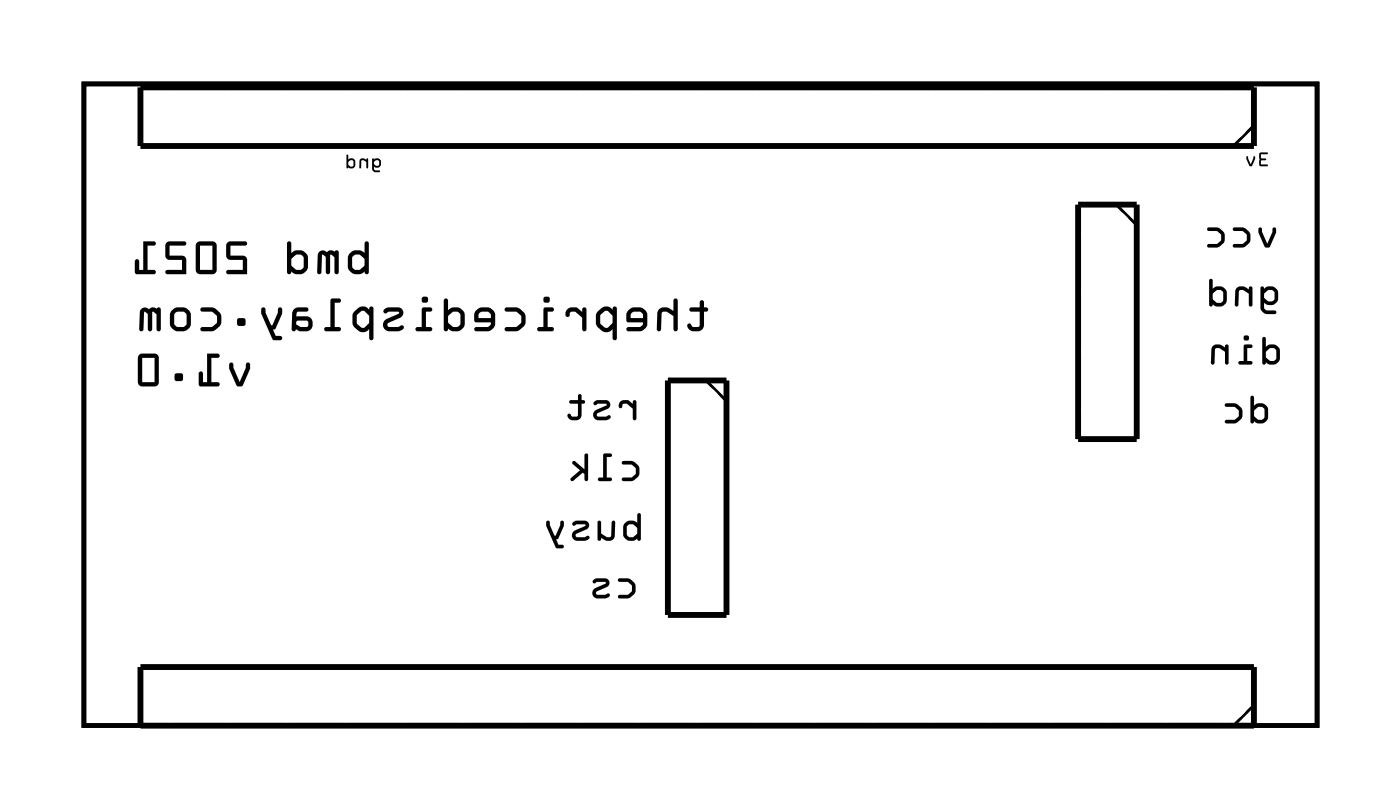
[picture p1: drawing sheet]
<svg xmlns="http://www.w3.org/2000/svg" width="61mm" height="35mm" viewBox="0 0 61 35" stroke-linecap="round" stroke-linejoin="round" font-family="sans-serif">
<path d="M3.6 3.6h53.5v27.8h-53.5z" fill="none" stroke="#000" stroke-width=".2"/>
<g fill="#000">
<path d="M10 15.7l-.1 .3 .4 .7h.2l.3-.9a.09 .09 0 0 0-.1-.1 .09 .09 0 0 0 0 .1l-.3 .8-.3-.8zM10 15.7l.1 .1 .3 .8 .3-.8a.09 .09 0 0 1 0-.1 .09 .09 0 0 1 .1 .1l-.3 .9h-.2l-.4-.7zM9 15.3v1.3h-.2v-.4a.09 .09 0 0 0-.1-.1 .09 .09 0 0 0-.1 .1l.1 .5h.7a.09 .09 0 0 0 .1 0 .09 .09 0 0 0-.1-.1h-.2v-1.1h.2a.09 .09 0 0 0 .1-.1 .09 .09 0 0 0-.1-.1zM9 15.3h.4a.09 .09 0 0 1 .1 .1 .09 .09 0 0 1-.1 .1h-.2v1.1h.2a.09 .09 0 0 1 .1 .1 .09 .09 0 0 1-.1 0h-.8v-.5a.09 .09 0 0 1 .1-.1 .09 .09 0 0 1 .1 .1v.4h.2zM7.6 16.2v.3h.3v-.3zM7.6 16.2h.3v.3h-.3zM6 15.4v1.2l.2 .1h.6l.1-.1v-1.2l-.2-.1zM6 15.4l.7-.1 .2 .1v1.2l-.1 .1h-.6l-.2-.1zM6.2 15.5h.5v1.1h-.5zM6.2 15.5v1.1h.5v-1.1z"/>
<path d="M10 15.7l-.1 .3 .4 .7h.2l.3-.9a.09 .09 0 0 0-.1-.1 .09 .09 0 0 0 0 .1l-.3 .8-.3-.8zM9 15.3v1.3h-.2v-.4a.09 .09 0 0 0-.1-.1 .09 .09 0 0 0-.1 .1l.1 .5h.7a.09 .09 0 0 0 .1 0 .09 .09 0 0 0-.1-.1h-.2v-1.1h.2a.09 .09 0 0 0 .1-.1 .09 .09 0 0 0-.1-.1zM7.6 16.2v.3h.3v-.3zM6 15.4v1.2l.2 .1h.6l.1-.1v-1.2l-.2-.1zM6.2 15.5h.5v1.1h-.5z"/>
<path d="M15.2 11l-.1 .2v.5l.3 .2 .4-.1a.09 .09 0 0 0 .1 .1 .09 .09 0 0 0 .1-.1v-1.3a.09 .09 0 0 0-.1 0 .09 .09 0 0 0-.1 0v.5l-.4-.2zM15.2 11l.2-.2 .4 .2v-.5a.09 .09 0 0 1 .1 0 .09 .09 0 0 1 .1 0v1.3a.09 .09 0 0 1-.1 .1 .09 .09 0 0 1-.1-.1l-.4 .1-.3-.2v-.5zM15.3 11.1l.3-.1 .2 .2v.3l-.2 .2h-.2l-.1-.1zM15.3 11.1v.5l.1 .1h.2l.2-.2v-.3l-.2-.2zM13.8 10.9l-.1 .9a.09 .09 0 0 0 .1 .1 .09 .09 0 0 0 .1-.1l.1-.8 .1 .1v.7a.09 .09 0 0 0 .1 .1 .09 .09 0 0 0 .1-.1v-.8l.2 .1v.7a.09 .09 0 0 0 .1 .1 .09 .09 0 0 0 .1-.1v-.9zM13.8 10.9h.9v.9a.09 .09 0 0 1-.1 .1 .09 .09 0 0 1-.1-.1v-.7l-.1-.1-.1 .8a.09 .09 0 0 1-.1 .1 .09 .09 0 0 1-.1-.1v-.7l-.1-.1-.1 .8a.09 .09 0 0 1-.1 .1 .09 .09 0 0 1-.1-.1zM12.5 10.5l-.1 1.3a.11 .11 0 0 0 .2 .1 .09 .09 0 0 0 0-.1l.3 .1 .3-.1 .1-.2v-.5l-.2-.2h-.3l-.2 .1v-.5zM12.5 10.5h.1v.5l.2-.1h.3l.2 .2v.5l-.1 .2-.3 .1-.3-.1a.1 .1 0 0 1-.1 .1 .1 .1 0 0 1-.1-.1zM12.7 11.2l.1-.2 .3 .1v.5l-.2 .1-.2-.2zM12.7 11.2v.3l.1 .2 .3-.1v-.5l-.3-.1zM9.9 10.5v.7l.6 .1v.4h-.6a.09 .09 0 0 0-.1 .1 .09 .09 0 0 0 .1 .1h.8v-.8h-.7v-.5h.6a.09 .09 0 0 0 .1 0 .09 .09 0 0 0-.1-.1zM9.9 10.5h.7a.09 .09 0 0 1 .1 .1 .09 .09 0 0 1-.1 0h-.6v.5h.7v.8h-.8a.09 .09 0 0 1-.1-.1 .09 .09 0 0 1 .1-.1h.6v-.4l-.6-.1zM8.5 10.5v1.3l.2 .1h.6l.1-.2v-1.1l-.2-.1zM8.5 10.5h.7l.2 .1v1.1l-.1 .2h-.6l-.2-.1zM8.7 10.6h.5v1.1h-.5zM8.7 10.6v1.1h.5v-1.1zM7.2 10.5v.7l.7 .1v.4h-.6a.09 .09 0 0 0-.1 .1 .09 .09 0 0 0 .1 .1h.8l-.1-.8h-.7v-.5h.7a.09 .09 0 0 0 .1 0 .09 .09 0 0 0-.1-.1zM7.2 10.5h.8a.09 .09 0 0 1 .1 .1 .09 .09 0 0 1-.1 0h-.7v.5h.7l.1 .8h-.8a.09 .09 0 0 1-.1-.1 .09 .09 0 0 1 .1-.1h.6v-.4l-.7-.1zM6.2 10.5v1.2h-.2v-.4a.09 .09 0 0 0-.1-.1 .09 .09 0 0 0-.1 .1l.1 .6h.8a.09 .09 0 0 0 .1-.1 .09 .09 0 0 0-.1-.1h-.3v-1.1h.3a.09 .09 0 0 0 .1 0 .09 .09 0 0 0-.1-.1zM6.2 10.5h.5a.09 .09 0 0 1 .1 .1 .09 .09 0 0 1-.1 0h-.3v1.1h.3a.09 .09 0 0 1 .1 .1 .09 .09 0 0 1-.1 .1h-.8l-.1-.6a.09 .09 0 0 1 .1-.1 .09 .09 0 0 1 .1 .1v.4h.2z"/>
<path d="M15.2 11l-.1 .2v.5l.3 .2 .4-.1a.09 .09 0 0 0 .1 .1 .09 .09 0 0 0 .1-.1v-1.3a.09 .09 0 0 0-.1 0 .09 .09 0 0 0-.1 0v.5l-.4-.2zM15.3 11.1l.3-.1 .2 .2v.3l-.2 .2h-.2l-.1-.1zM13.8 10.9l-.1 .9a.09 .09 0 0 0 .1 .1 .09 .09 0 0 0 .1-.1l.1-.8 .1 .1v.7a.09 .09 0 0 0 .1 .1 .09 .09 0 0 0 .1-.1v-.8l.2 .1v.7a.09 .09 0 0 0 .1 .1 .09 .09 0 0 0 .1-.1v-.9zM12.5 10.5l-.1 1.3a.09 .09 0 0 0 .1 .1 .09 .09 0 0 0 .1-.1l.3 .1 .3-.1 .1-.2v-.5a.43 .43 0 0 0-.5-.2l-.2 .1v-.5zM12.7 11.2l.1-.2 .3 .1v.5l-.3 .1-.1-.2zM9.9 10.5v.7l.6 .1v.4h-.6a.09 .09 0 0 0-.1 .1 .09 .09 0 0 0 .1 .1h.8v-.8h-.7v-.5h.6a.09 .09 0 0 0 .1 0 .09 .09 0 0 0-.1-.1zM8.5 10.5v1.3l.2 .1h.6l.1-.2v-1.1l-.2-.1zM8.7 10.6h.5v1.1h-.5zM7.2 10.5v.7l.7 .1v.4h-.6a.09 .09 0 0 0-.1 .1 .09 .09 0 0 0 .1 .1h.8l-.1-.8h-.7v-.5h.7a.09 .09 0 0 0 .1 0 .09 .09 0 0 0-.1-.1zM6.2 10.5v1.2h-.2v-.4a.09 .09 0 0 0-.1-.1 .09 .09 0 0 0-.1 .1l.1 .6h.8a.09 .09 0 0 0 .1-.1 .09 .09 0 0 0-.1-.1h-.3v-1.1h.3a.09 .09 0 0 0 .1 0 .09 .09 0 0 0-.1-.1z"/>
<path d="M16.1 6.9v.5l.3 .1v-.1h-.2v-.2h.3v-.3zM16.1 6.9h.4v.3h-.3v.1l.2 .1v.1l-.3-.1zM16.2 7l.2-.1v.2l-.1 .1zM16.2 7l.1 .2 .1-.1v-.2zM15.6 6.9v.4l.1-.4 .2 .1v.3v-.4zM15.6 6.9h.3v.4v-.3l-.1-.1-.1 .1-.1 .3zM15 6.7v.6h.3l.1-.1v-.3h-.1h-.2zM15 6.7l.1 .2h.2h.1v.3l-.1 .1h-.3zM15.1 7h.2v.2h-.2zM15.1 7v.2h.2v-.2z"/>
<path d="M16.1 6.9v.5l.3 .1v-.1h-.2v-.2h.3v-.3zM16.2 7l.2-.1v.2l-.1 .1zM15.6 6.9v.4l.1-.4 .2 .1v.3v-.4zM15 6.7v.6h.3l.1-.1v-.3h-.1h-.2zM15.1 7h.2v.2h-.2z"/>
<path d="M26.9 17.4v.3l.1-.2h.2l.2 .2v.5h.2v-.8h-.1l-.1 .1-.2-.2zM26.9 17.4l.3-.1 .2 .2v-.1h.2v.8h-.2v-.5l-.2-.2h-.2l-.1 .2zM25.7 17.4l.1 .2 .1-.1h.4l-.6 .3v.3l.2 .1 .5-.1v-.1h-.5v-.1l.4-.2a.2 .2 0 0 0 .1-.2 .2 .2 0 0 0-.1-.2h-.4zM25.7 17.4l.2-.1h.4l.1 .2v.2l-.5 .3v.1l.5-.1 .1 .1-.2 .1h-.4a.24 .24 0 0 1-.2-.2 .24 .24 0 0 1 .1-.2l.5-.3-.5 .1zM24.7 17.4v.1h.4v.5l-.3 .1-.1-.2-.1 .1a.32 .32 0 0 0 .3 .2 .32 .32 0 0 0 .3-.2v-.5l.2-.1-.2-.1v-.2h-.1v.2zM24.7 17.4l.4-.1v-.2h.1v.2l.2 .1-.2 .1v.5a.31 .31 0 0 1-.3 .2 .31 .31 0 0 1-.3-.2l.1-.1 .1 .2 .2-.1 .1-.5h-.4z"/>
<path d="M26.9 17.4v.3l.1-.2h.2l.2 .2v.5h.2v-.8h-.2v.1l-.2-.2zM25.7 17.4l.1 .2 .5-.1-.5 .3a.24 .24 0 0 0-.1 .2 .24 .24 0 0 0 .2 .2l.5-.1v-.1h-.5v-.1l.4-.2a.2 .2 0 0 0 .1-.2 .2 .2 0 0 0-.1-.2h-.4zM24.7 17.4v.1h.4v.5l-.3 .1-.1-.2-.1 .1a.31 .31 0 0 0 .3 .2 .31 .31 0 0 0 .3-.2v-.5l.2-.1-.2-.1v-.2h-.1v.2z"/>
<path d="M29.9 13.3v.2h.4v.6v.1h-.2l-.2-.2-.1 .1a.38 .38 0 0 0 .4 .3 .38 .38 0 0 0 .3-.3v-.6l.2-.1-.2-.1v-.2a.09 .09 0 0 0-.1-.1 .09 .09 0 0 0-.1 .1v.2zM29.9 13.3h.4v-.2a.09 .09 0 0 1 .1-.1 .09 .09 0 0 1 .1 .1v.2h.1a.09 .09 0 0 1 .1 .1 .09 .09 0 0 1-.1 .1h-.1v.6a.36 .36 0 0 1-.4 .3 .36 .36 0 0 1-.3-.3l.1-.1 .2 .2h.2v-.1v-.6h-.4zM28.6 13.4l-.1 .2v.7a.09 .09 0 0 0 .1 .1 .09 .09 0 0 0 0-.1l.1-.7 .1-.1 .4 .2v.6a.09 .09 0 0 0 .1 .1 .09 .09 0 0 0 .1-.1v-1.3a.09 .09 0 0 0-.1-.1 .09 .09 0 0 0-.1 .1v.5l-.3-.2zM28.6 13.4l.3-.1 .3 .2v-.5a.09 .09 0 0 1 .1-.1 .09 .09 0 0 1 .1 .1v1.3a.09 .09 0 0 1-.1 .1 .09 .09 0 0 1-.1-.1v-.6l-.3-.2-.2 .1v.7a.09 .09 0 0 1-.1 .1 .09 .09 0 0 1-.1-.1v-.7zM27.2 13.4l-.1 .2 .1 .3 .7 .1-.2 .2h-.5a.09 .09 0 0 0-.1 .1 .09 .09 0 0 0 .1 .1l.6-.1 .3-.3-.1-.4-.1-.2-.4-.1zM27.2 13.4l.3-.1 .4 .1 .1 .2 .1 .4-.3 .3-.6 .1a.09 .09 0 0 1-.1-.1 .09 .09 0 0 1 .1-.1h.5l.2-.2-.7-.1-.1-.3zM27.4 13.6l.4-.1 .1 .3h-.6zM27.4 13.6l-.1 .2h.6l-.1-.3zM25.9 13.5l-.1 .2 .1 .4 .3 .3h.2l.2-.1v.4a.09 .09 0 0 0 .1 0v-1.3a.1 .1 0 0 0-.1-.1 .1 .1 0 0 0 0 .1l-.3-.1zM25.9 13.5l.4-.2 .3 .1a.1 .1 0 0 1 0-.1 .1 .1 0 0 1 .1 .1v1.3a.09 .09 0 0 1-.1 0v-.4l-.2 .1-.3-.1a.61 .61 0 0 1-.3-.7zM26 13.6l.3-.1 .2 .2v.3l-.2 .2-.3-.2zM26 13.6v.4l.3 .2 .2-.2v-.3l-.2-.2zM24.6 13.4l-.1 .2a.1 .1 0 0 0 .1 .1 .1 .1 0 0 0 .1-.1l.2-.1 .3 .3v.5a.09 .09 0 0 0 .1 .1 .09 .09 0 0 0 .1-.1v-.9a.09 .09 0 0 0-.1-.1 .09 .09 0 0 0-.1 .1v.1l-.2-.2zM24.6 13.4l.4-.1 .2 .2v-.1a.09 .09 0 0 1 .1-.1 .09 .09 0 0 1 .1 .1v.9a.09 .09 0 0 1-.1 .1 .09 .09 0 0 1-.1-.1v-.5l-.3-.3-.2 .1a.1 .1 0 0 1-.1 .1 .1 .1 0 0 1-.1-.1zM23.6 13.3v.9h-.2a.09 .09 0 0 0-.1 .1 .09 .09 0 0 0 .1 .1h.5a.09 .09 0 0 0 .1-.1 .09 .09 0 0 0-.1-.1h-.2v-.7h.2a.09 .09 0 0 0 .1-.1 .09 .09 0 0 0-.1-.1zM23.6 13.3h.3a.09 .09 0 0 1 .1 .1 .09 .09 0 0 1-.1 .1h-.2v.7h.2a.09 .09 0 0 1 .1 .1 .09 .09 0 0 1-.1 .1h-.5a.09 .09 0 0 1-.1-.1 .09 .09 0 0 1 .1-.1h.2zM23.5 13a.15 .15 0 0 0 .3 0 .15 .15 0 0 0-.3 0zM23.5 13a.15 .15 0 0 1 .3 0 .15 .15 0 0 1-.3 0zM21.9 13.3v.2h.5l.2 .2v.3l-.2 .1-.4 .1a.09 .09 0 0 0-.1 .1 .09 .09 0 0 0 .1 .1l.5-.1 .3-.2v-.4l-.1-.2-.2-.2zM21.9 13.3l.6 .1a.51 .51 0 0 1 0 .9l-.5 .1a.09 .09 0 0 1-.1-.1 .09 .09 0 0 1 .1-.1l.4-.1 .2-.1v-.3l-.2-.2h-.5zM20.6 13.4v.2v.3l.7 .1-.1 .2h-.6a.09 .09 0 0 0 0 .1 .09 .09 0 0 0 0 .1l.6-.1 .3-.3v-.4l-.2-.2-.4-.1zM20.6 13.4l.3-.1 .4 .1 .2 .2v.4l-.3 .3-.6 .1a.09 .09 0 0 1 0-.1 .09 .09 0 0 1 0-.1h.6l.1-.2-.7-.1v-.3zM20.8 13.6l.4-.1 .1 .3h-.6zM20.8 13.6l-.1 .2h.6l-.1-.3zM19.3 13l-.1 1.3a.09 .09 0 0 0 .1 .1 .11 .11 0 0 0 .1-.2l.3 .2 .3-.2 .1-.2v-.4l-.2-.3h-.3l-.2 .1v-.4zM19.3 13h.1v.4l.2-.1h.3l.2 .3v.4l-.1 .2-.3 .2-.3-.2a.11 .11 0 0 1-.1 .2 .1 .1 0 0 1-.1-.1zM19.5 13.7l.1-.2 .3 .1v.5l-.2 .1-.2-.2zM19.5 13.7v.3l.1 .2 .3-.1v-.5l-.3-.1zM18.3 13.3v.9h-.2a.09 .09 0 0 0-.1 .1 .09 .09 0 0 0 .1 .1h.5a.09 .09 0 0 0 .1-.1 .09 .09 0 0 0-.1-.1h-.1v-.7h.1a.09 .09 0 0 0 .1-.1 .09 .09 0 0 0-.1-.1zM18.3 13.3h.3a.09 .09 0 0 1 .1 .1 .09 .09 0 0 1-.1 .1h-.1v.7h.1a.09 .09 0 0 1 .1 .1 .09 .09 0 0 1-.1 .1h-.5a.09 .09 0 0 1-.1-.1 .09 .09 0 0 1 .1-.1h.2zM18.3 13a.15 .15 0 0 0 .3 0 .15 .15 0 0 0-.3 0zM18.3 13a.15 .15 0 0 1 .3 0 .15 .15 0 0 1-.3 0zM16.6 13.4a.11 .11 0 0 0 .1 .2 .1 .1 0 0 0 .1-.1l.5 .1-.7 .3v.2l.1 .2 .5 .1 .3-.1a.11 .11 0 0 0-.1-.2 .1 .1 0 0 0-.1 .1h-.4l-.1-.1 .5-.3a.23 .23 0 0 0 .2-.3 .23 .23 0 0 0-.3-.2h-.3zM16.6 13.4a.7 .7 0 0 1 .8 0l.1 .1-.1 .2-.6 .4 .1 .1 .4-.1a.1 .1 0 0 1 .2 0 .1 .1 0 0 1 0 .2l-.6 .1a.28 .28 0 0 1-.3-.3 .28 .28 0 0 1 .2-.3l.5-.2-.5-.1a.1 .1 0 0 1-.1 .1 .11 .11 0 0 1-.1-.2zM15.4 13.5l-.1 .2v.4l.3 .3h.2l.2-.1v.4a.09 .09 0 0 0 .1 0 .09 .09 0 0 0 .1 0v-1.3a.1 .1 0 0 0-.1-.1 .1 .1 0 0 0-.1 .1l-.3-.1zM15.4 13.5l.3-.2 .3 .1a.1 .1 0 0 1 .1-.1 .1 .1 0 0 1 .1 .1v1.3a.09 .09 0 0 1-.1 0 .09 .09 0 0 1-.1 0v-.4l-.2 .1-.3-.1a.61 .61 0 0 1-.2-.7zM15.5 13.6l.2-.1 .3 .2v.3l-.2 .2-.3-.2zM15.5 13.6v.4l.3 .2 .2-.2v-.3l-.3-.2zM14.3 13v1.2h-.2a.09 .09 0 0 0 0 .1 .09 .09 0 0 0 0 .1h.6a.09 .09 0 0 0 .1-.1 .09 .09 0 0 0-.1-.1h-.2v-1.1h.2a.09 .09 0 0 0 .1-.1 .09 .09 0 0 0-.1-.1zM14.3 13l.4-.1a.09 .09 0 0 1 .1 .1 .09 .09 0 0 1-.1 .1h-.2v1.1h.2a.09 .09 0 0 1 .1 .1 .09 .09 0 0 1-.1 .1h-.6a.09 .09 0 0 1-.1-.1 .09 .09 0 0 1 .1-.1h.2zM12.7 13.4l-.1 .9a.09 .09 0 0 0 .1 .1 .09 .09 0 0 0 .1-.1l.5 .1a.33 .33 0 0 0 .3-.4 .33 .33 0 0 0-.3-.3h-.5l.1-.2h.4a.09 .09 0 0 0 .1-.1 .09 .09 0 0 0-.1-.1zM12.7 13.4l.6-.1a.09 .09 0 0 1 .1 .1 .09 .09 0 0 1-.1 .1h-.4l-.1 .2h.5a.33 .33 0 0 1 .3 .3 .33 .33 0 0 1-.3 .4l-.5-.1a.09 .09 0 0 1-.1 .1 .09 .09 0 0 1-.1-.1zM12.9 13.9h.4l.1 .2-.4 .1-.2-.1zM12.9 13.9l-.1 .2 .2 .1 .4-.1-.1-.2zM11.3 13.3v.3l.5 1.1h.3a.09 .09 0 0 0 .1-.1 .09 .09 0 0 0-.1 0h-.2l-.1-.3 .1-.1 .3-.8a.09 .09 0 0 0-.1-.1 .09 .09 0 0 0-.1 .1l-.3 .7-.2-.7zM11.3 13.3l.2 .1 .2 .7 .3-.7a.09 .09 0 0 1 .1-.1 .09 .09 0 0 1 .1 .1l-.2 .8-.2 .1 .2 .3h.1a.09 .09 0 0 1 .1 0 .09 .09 0 0 1-.1 .1h-.3l-.5-1.1zM10.3 13.8v.3h.3v-.3zM10.3 13.8h.3v.3h-.3zM8.7 13.3v.2h.5l.2 .2v.3l-.2 .1-.4 .1a.09 .09 0 0 0-.1 .1 .09 .09 0 0 0 .1 .1l.5-.1 .3-.2v-.4l-.1-.2-.2-.2zM8.7 13.3l.7 .1a.51 .51 0 0 1-.1 .9l-.5 .1a.09 .09 0 0 1-.1-.1 .09 .09 0 0 1 .1-.1l.4-.1 .2-.1v-.3l-.2-.2h-.5zM7.3 13.8a.52 .52 0 0 0 1 0 .52 .52 0 0 0-1 0zM7.3 13.8a.52 .52 0 0 1 1 0 .52 .52 0 0 1-1 0zM7.6 13.6l.4-.1 .1 .1v.4l-.1 .1-.3 .1-.1-.1zM7.6 13.6v.5l.1 .1 .3-.1 .1-.1v-.4l-.1-.1zM6.1 13.4l-.1 .9a.09 .09 0 0 0 .1 .1 .09 .09 0 0 0 .1-.1l.1-.8 .1 .1v.7a.09 .09 0 0 0 .1 .1 .09 .09 0 0 0 .1-.1v-.8l.2 .1v.7a.09 .09 0 0 0 .1 .1 .09 .09 0 0 0 .1-.1l-.1-1zM6.1 13.4l.8-.1 .1 1a.09 .09 0 0 1-.1 .1 .09 .09 0 0 1-.1-.1v-.7l-.2-.1v.8a.09 .09 0 0 1-.1 .1 .09 .09 0 0 1-.1-.1v-.7l-.1-.1-.1 .8a.09 .09 0 0 1-.1 .1 .09 .09 0 0 1-.1-.1z"/>
<path d="M29.9 13.3v.2h.4v.6v.1h-.2l-.2-.2-.1 .1a.36 .36 0 0 0 .3 .3 .36 .36 0 0 0 .4-.3v-.6h.1a.09 .09 0 0 0 .1-.1 .09 .09 0 0 0-.1-.1h-.1v-.2a.09 .09 0 0 0-.1-.1 .09 .09 0 0 0-.1 .1v.2zM28.6 13.4l-.1 .9a.09 .09 0 0 0 .1 .1 .09 .09 0 0 0 0-.1l.1-.7 .1-.1 .4 .2v.6a.09 .09 0 0 0 .1 .1 .09 .09 0 0 0 .1-.1v-1.3a.09 .09 0 0 0-.1-.1 .09 .09 0 0 0-.1 .1v.5l-.3-.2zM27.2 13.4l-.1 .2 .1 .3 .7 .1-.2 .2h-.5a.09 .09 0 0 0-.1 .1 .09 .09 0 0 0 .1 .1l.6-.1 .3-.3-.1-.4-.1-.2-.4-.1zM27.4 13.6l.4-.1 .1 .3h-.6zM25.9 13.5l-.1 .1a.56 .56 0 0 0 .5 .8l.3-.1v.4a.09 .09 0 0 0 .1 0v-1.3a.1 .1 0 0 0-.1-.1 .1 .1 0 0 0 0 .1l-.3-.1zM26 13.6l.3-.1 .2 .2v.3l-.2 .2-.3-.2zM24.6 13.4l-.1 .2a.1 .1 0 0 0 .1 .1 .1 .1 0 0 0 .1-.1l.2-.1 .3 .3v.5a.09 .09 0 0 0 .1 .1 .09 .09 0 0 0 .1-.1v-.9a.09 .09 0 0 0-.1-.1 .09 .09 0 0 0-.1 .1v.1l-.2-.2zM23.6 13.3v.9h-.2a.09 .09 0 0 0-.1 .1 .09 .09 0 0 0 .1 .1h.5a.09 .09 0 0 0 .1-.1 .09 .09 0 0 0-.1-.1h-.2v-.7h.2a.09 .09 0 0 0 .1-.1 .09 .09 0 0 0-.1-.1zM23.5 13a.15 .15 0 0 0 .3 0 .15 .15 0 0 0-.3 0zM21.9 13.3v.2h.5l.2 .2v.3l-.2 .1-.4 .1a.09 .09 0 0 0-.1 .1 .09 .09 0 0 0 .1 .1h.3a.52 .52 0 0 0 .5-.6 .52 .52 0 0 0-.5-.5zM20.6 13.4v.2v.3l.7 .1-.1 .2h-.6a.09 .09 0 0 0 0 .1 .09 .09 0 0 0 0 .1l.6-.1 .3-.3v-.4l-.2-.2-.4-.1zM20.8 13.6l.4-.1 .1 .3h-.6zM19.3 13l-.1 1.3a.09 .09 0 0 0 .1 .1 .11 .11 0 0 0 .1-.2l.3 .2 .3-.2 .1-.2v-.4a.43 .43 0 0 0-.5-.3l-.2 .1v-.4zM19.5 13.7l.1-.2 .3 .1v.5l-.3 .1-.1-.2zM18.3 13.3v.9h-.2a.09 .09 0 0 0-.1 .1 .09 .09 0 0 0 .1 .1h.5a.09 .09 0 0 0 .1-.1 .09 .09 0 0 0-.1-.1h-.1v-.7h.1a.09 .09 0 0 0 .1-.1 .09 .09 0 0 0-.1-.1zM18.3 13a.15 .15 0 0 0 .3 0 .15 .15 0 0 0-.3 0zM16.6 13.4a.11 .11 0 0 0 .1 .2 .1 .1 0 0 0 .1-.1l.5 .1-.5 .2a.28 .28 0 0 0-.2 .3 .28 .28 0 0 0 .3 .3l.6-.1a.12 .12 0 0 0-.1-.2 .12 .12 0 0 0-.2 .1h-.4v-.1l.5-.3a.23 .23 0 0 0 .2-.3 .23 .23 0 0 0-.3-.2h-.3zM15.4 13.5l-.1 .1a.56 .56 0 0 0 .4 .8l.3-.1v.4a.09 .09 0 0 0 .1 0 .09 .09 0 0 0 .1 0v-1.3a.1 .1 0 0 0-.1-.1 .1 .1 0 0 0-.1 .1l-.3-.1zM15.5 13.6l.2-.1 .3 .2v.3l-.2 .2-.3-.2zM14.3 13v1.2h-.2a.09 .09 0 0 0-.1 .1 .09 .09 0 0 0 .1 .1h.6a.09 .09 0 0 0 .1-.1 .09 .09 0 0 0-.1-.1h-.2v-1.1h.2a.09 .09 0 0 0 .1-.1 .09 .09 0 0 0-.1-.1zM12.7 13.4l-.1 .9a.09 .09 0 0 0 .1 .1 .09 .09 0 0 0 .1-.1l.5 .1a.33 .33 0 0 0 .3-.4 .33 .33 0 0 0-.3-.3h-.5l.1-.2h.4a.09 .09 0 0 0 .1-.1 .09 .09 0 0 0-.1-.1zM12.9 13.9h.4l.1 .2-.4 .1-.2-.1zM11.3 13.3v.3l.5 1.1h.3a.09 .09 0 0 0 .1-.1 .09 .09 0 0 0-.1 0h-.1l-.2-.3 .2-.1 .2-.8a.09 .09 0 0 0-.1-.1 .09 .09 0 0 0-.1 .1l-.3 .7-.2-.7zM10.3 13.8v.3h.3v-.3zM8.7 13.3v.2h.5l.2 .2v.3l-.2 .1-.4 .1a.09 .09 0 0 0-.1 .1 .09 .09 0 0 0 .1 .1h.4a.52 .52 0 0 0 .4-.6 .52 .52 0 0 0-.4-.5zM7.3 13.8a.52 .52 0 0 0 1 0 .52 .52 0 0 0-1 0zM7.6 13.6l.4-.1 .1 .1v.4l-.1 .1-.3 .1-.1-.1zM6.1 13.4l-.1 .9a.09 .09 0 0 0 .1 .1 .09 .09 0 0 0 .1-.1l.1-.8 .1 .1v.7a.09 .09 0 0 0 .1 .1 .09 .09 0 0 0 .1-.1v-.8l.2 .1v.7a.09 .09 0 0 0 .1 .1 .09 .09 0 0 0 .1-.1l-.1-1z"/>
<path d="M54.6 6.6v.6h.3v-.1h-.3l.1-.1 .2-.1h-.2l-.1-.2 .4-.1zM54.6 6.6h.4l-.4 .1 .1 .2h.2l-.2 .1-.1 .1h.3v.1h-.3zM54 6.8l.1 .4h.2l.1-.4h-.1l-.1 .3zM54 6.8l.2 .3 .1-.3h.1l-.1 .4h-.2z"/>
<path d="M54.6 6.6v.6h.3v-.1h-.3l.1-.1 .2-.1h-.2l-.1-.2 .4-.1zM54 6.8l.1 .4h.2l.1-.4h-.1l-.1 .3z"/>
<path d="M54.2 17.2v1.1h.1v-.1l.2 .1h.3l.1-.1v-.6l-.2-.1-.4 .1v-.4zM54.2 17.2h.1l.1 .4 .3-.1 .2 .1v.6l-.1 .1h-.3l-.1-.1-.1 .1h-.1zM54.4 17.8l.1-.2 .3 .1v.4l-.2 .1-.2-.1zM54.4 17.8v.3l.1 .1 .3-.1v-.4l-.3-.1zM53.1 17.5v.1h.4l.2 .2v.2l-.2 .2h-.4v.1h.5l.2-.2v-.4l-.3-.2zM53.1 17.5h.5a.43 .43 0 0 1 0 .8h-.5v-.1h.4l.2-.2v-.2l-.2-.2h-.4z"/>
<path d="M54.2 17.2v1.1h.1l.1-.1 .1 .1h.3l.1-.1v-.6l-.2-.1-.3 .1-.1-.4zM54.4 17.8l.1-.2 .3 .1v.4l-.3 .1-.1-.1zM53.1 17.5v.1h.4l.2 .2v.2l-.2 .2h-.4v.1h.4a.44 .44 0 0 0 .4-.4 .44 .44 0 0 0-.4-.4z"/>
<path d="M54.6 9.9l-.1 .2 .3 .6h.2l.3-.6v-.2h-.1l-.3 .7-.2-.7zM54.6 9.9h.1l.2 .7 .3-.7h.1v.2l-.3 .6h-.2l-.3-.6zM53.5 9.9v.1h.4l.1 .2v.2l-.1 .2h-.4l-.1 .1h.6l.2-.2v-.4l-.3-.2zM53.5 9.9h.5a.43 .43 0 0 1 0 .8h-.6l.1-.1h.4l.1-.2v-.3l-.1-.1h-.4zM52.3 9.9l.1 .1h.4l.1 .2v.2l-.2 .2h-.3l-.1 .1h.6l.2-.2v-.4l-.3-.2zM52.3 9.9h.6a.43 .43 0 0 1 0 .8h-.6l.1-.1h.3l.2-.2v-.3l-.2-.1h-.3z"/>
<path d="M54.6 9.9l-.1 .2 .3 .6h.2l.3-.6v-.2h-.1l-.3 .7-.2-.7zM53.5 9.9v.1h.4l.1 .2v.2l-.1 .2h-.5l.1 .1h.3a.44 .44 0 0 0 .4-.4 .44 .44 0 0 0-.4-.4zM52.3 9.9l.1 .1h.3l.2 .2v.2l-.1 .2h-.5l.1 .1h.3a.44 .44 0 0 0 .4-.4 .44 .44 0 0 0-.4-.4z"/>
<path d="M54.7 12.4v1l.1 .2h.5v-.1l-.5-.1v-.3l.2 .1 .3-.1 .1-.2v-.3l-.2-.2h-.3l-.1 .1zM54.7 12.4l.1 .1 .1-.1h.3l.2 .2v.3l-.1 .2-.3 .1-.2-.1v.3l.5 .1v.1h-.5l-.1-.2zM54.8 12.7l.2-.1h.2v.1v.3h-.3l-.1-.1zM54.8 12.7v.2l.1 .1h.3v-.3l-.1-.1h-.1zM53.6 12.5l-.1 .8 .2-.1v-.6h.1l.3 .1v.5l.2 .1v-.9h-.1l-.1 .1-.2-.1zM53.6 12.5l.3-.1 .2 .1 .1-.1h.1v.9l-.2-.1v-.5l-.2-.1h-.2v.6l-.2 .1zM52.4 12.1v1.1l.1 .1 .1-.1 .1 .1h.3l.2-.2-.1-.5-.2-.2-.3 .1v-.4zM52.4 12.1h.2v.4l.3-.1 .2 .2 .1 .5-.2 .2h-.3l-.1-.1-.1 .1-.1-.1zM52.6 12.7l.1-.1h.3v.5h-.2l-.2-.1zM52.6 12.7v.3l.1 .1h.3v-.5h-.3z"/>
<path d="M54.7 12.4v1l.1 .2h.5v-.1l-.5-.1v-.3l.2 .1 .3-.1 .1-.2v-.3l-.2-.2h-.3l-.1 .1zM54.8 12.7l.2-.1h.2v.1v.3h-.3l-.1-.1zM53.6 12.5l-.1 .8 .2-.1v-.6h.1l.3 .1v.5l.2 .1v-.9h-.1l-.1 .1-.2-.1zM52.4 12.1v1.1l.1 .1 .1-.1 .1 .1h.3l.2-.2-.1-.5-.2-.2-.3 .1v-.4zM52.6 12.7l.1-.1h.3v.5h-.3l-.1-.1z"/>
<path d="M54.7 14.6v1.2h.1l.1-.1 .1 .1h.3l.2-.2-.1-.5-.2-.2-.3 .1v-.4zM54.7 14.6h.2v.4l.3-.1 .2 .2 .1 .5-.2 .2h-.3l-.1-.1-.1 .1h-.1zM54.9 15.2l.1-.1h.3v.5h-.2l-.2-.1zM54.9 15.2v.3l.1 .1h.3v-.5h-.3zM53.9 14.9v.7l-.2 .1v.1h.5l.1-.1-.2-.1v-.5h.1l.1-.1zM53.9 14.9l.4 .1-.1 .1h-.1v.5l.2 .1-.1 .1h-.5v-.2h.2zM53.9 14.7a.12 .12 0 0 0 .2 0 .12 .12 0 0 0-.2 0zM53.9 14.6a.12 .12 0 0 1 .2 0 .12 .12 0 0 1-.2 0zM52.6 15l-.1 .8h.1l.1-.6v-.1l.4 .1v.6h.1v-.9h-.1v.2l-.3-.2zM52.6 15l.2-.1 .3 .2v-.2h.1v.9h-.1v-.6l-.3-.1h-.1l-.1 .7h-.1z"/>
<path d="M54.7 14.6v1.2h.1l.1-.1 .1 .1h.3l.2-.2-.1-.5-.2-.2-.3 .1v-.4zM54.9 15.2l.1-.1h.3v.5h-.3l-.1-.1zM53.9 14.9v.7h-.2v.2h.5l.1-.1-.2-.1v-.5h.1l.1-.1zM53.9 14.7a.12 .12 0 0 0 .2 0 .12 .12 0 0 0-.2 0zM52.6 15l-.1 .8h.1l.1-.6v-.1l.4 .1v.6h.1v-.9h-.1v.2l-.3-.2z"/>
<path d="M3.6 3.6v27.8h53.5v-27.8zM3.6 3.6h53.5v27.8h-53.5z"/>
<path d="M26.8 25.1v.1h.4l.2 .2v.2l-.2 .2h-.4v.1h.5l.2-.2v-.4l-.3-.2zM26.8 25.1h.5a.43 .43 0 0 1 0 .8h-.5v-.1h.4l.2-.2v-.3l-.2-.1h-.4zM25.7 25.2l.1 .1 .1-.1 .4 .1-.6 .3v.2l.1 .1 .6-.1v-.1h-.6l.1-.1 .4-.2a.2 .2 0 0 0 .1-.2 .2 .2 0 0 0-.2-.1h-.3zM25.7 25.2l.2-.1h.3l.2 .1-.1 .2-.5 .3 .1 .1 .5-.1v.1l-.1 .1h-.4a.24 .24 0 0 1-.2-.2 .24 .24 0 0 1 .1-.2l.5-.3-.5 .1z"/>
<path d="M26.8 25.1v.1h.4l.2 .2v.2l-.2 .2h-.4v.1h.4a.44 .44 0 0 0 .4-.4 .44 .44 0 0 0-.4-.4zM25.7 25.2l.1 .1 .5-.1-.5 .3a.24 .24 0 0 0-.1 .2 .24 .24 0 0 0 .2 .2h.5v-.2h-.6l.1-.1 .4-.2a.2 .2 0 0 0 .1-.2 .2 .2 0 0 0-.2-.1h-.3z"/>
<path d="M27 20v.1h.4l.2 .2v.2l-.2 .2h-.4v.1h.5l.2-.2v-.4l-.3-.2zM27 20h.5a.43 .43 0 0 1 0 .8h-.5v-.1h.4l.2-.2-.1-.2-.1-.2h-.4zM26.2 19.7l-.1 1h-.1l-.1 .1h.6v-.1h-.2v-.9h.2v-.1zM26.2 19.7h.3v.1h-.2v.9h.2v.1h-.6l.1-.1h.1zM24.8 20v.1l.3 .3-.3 .3-.1 .1h.2l.4-.3v.3h.2v-1.1h-.2v.6l-.4-.3zM24.8 20h.1l.4 .3v-.6h.2v1.1h-.2v-.3l-.4 .3h-.2v-.1l.4-.3-.3-.3z"/>
<path d="M27 20v.1h.4l.2 .2v.2l-.2 .2h-.4v.1h.3a.44 .44 0 0 0 .4-.4 .44 .44 0 0 0-.4-.4zM26.2 19.7l-.1 1h-.1l-.1 .1h.6v-.1h-.2v-.9h.2v-.1zM24.8 20v.1l.3 .3-.4 .3v.1h.2l.4-.3v.3h.2v-1.1h-.2v.6l-.4-.3z"/>
<path d="M27.1 22.7l-.1 .1 .1 .5 .1 .1h.3l.1-.1 .2 .1v-1.1h-.2v.4l-.3-.1zM27.1 22.7l.2-.1 .3 .1v-.4h.2v1.1l-.2-.1-.1 .1h-.3l-.1-.1-.1-.5zM27.2 22.8l.2-.1 .2 .2v.2l-.2 .2-.2-.1zM27.2 22.8v.4l.2 .1 .2-.2v-.2l-.2-.2zM25.9 22.6v.8h.1l.1-.1 .1 .1a.3 .3 0 0 0 .4-.2v-.6h-.1v.6l-.1 .1-.3-.2-.1-.5zM25.9 22.6h.1l.1 .5 .2 .2 .2-.1v-.6h.1v.6a.33 .33 0 0 1-.2 .2 .33 .33 0 0 1-.3-.1l-.1 .1h-.1zM24.8 22.7l.1 .1 .1-.1 .4 .1-.6 .3v.2l.1 .1h.6v-.2h-.6l.1-.1 .4-.2a.2 .2 0 0 0 .1-.2 .2 .2 0 0 0-.2-.1h-.3zM24.8 22.7l.2-.1h.3l.2 .1v.2l-.6 .3 .1 .1 .5-.1v.1l-.1 .1h-.4a.24 .24 0 0 1-.2-.2 .24 .24 0 0 1 .1-.2l.5-.3-.5 .1zM23.7 22.6v.2l.4 .9 .3 .1v-.2h-.2l-.1-.2 .1-.1 .2-.5v-.2h-.1l-.3 .6-.2-.6zM23.7 22.6h.1l.2 .6 .3-.6h.1v.2l-.2 .5-.1 .1 .1 .2h.2v.2l-.3-.1-.4-.9z"/>
<path d="M27.1 22.7l-.1 .1 .1 .5 .1 .1h.3l.1-.1 .2 .1v-1.1h-.2v.4l-.3-.1zM27.2 22.8l.2-.1 .2 .2v.2l-.2 .2-.2-.1zM25.9 22.6v.8h.1l.1-.1a.33 .33 0 0 0 .3 .1 .33 .33 0 0 0 .2-.2v-.6h-.1v.6l-.1 .1-.3-.2-.1-.5zM24.8 22.7l.1 .1 .5-.1-.5 .3a.24 .24 0 0 0-.1 .2 .24 .24 0 0 0 .2 .2h.5v-.2h-.5v-.1l.4-.2a.2 .2 0 0 0 .1-.2 .2 .2 0 0 0-.2-.1h-.3zM23.7 22.6v.2l.4 .9 .3 .1v-.2h-.2l-.1-.2 .1-.1 .2-.5v-.2h-.1l-.3 .6-.2-.6z"/>
</g>
<path d="M6.1 3.8h48.2v2.5h-48.2zM28.9 16.5h2.6v10.1h-2.6zM46.7 8.9h2.6v10.1h-2.6zM6.1 28.9h48.2v2.5h-48.2z" fill="none" stroke="#000" stroke-width=".25"/>
<path d="M30.6 16.5l.9 .9M48.4 8.9l.9 .9M54.3 5.4l-.8 .9M54.3 30.6l-.8 .8" fill="none" stroke="#000" stroke-width=".13"/>
<circle cx="53.1" cy="5.1" r=".74" fill="#fff"/>
<circle cx="53.1" cy="5.1" r=".74" fill="none" stroke="#fff" stroke-width=".76" stroke-linecap="butt"/>
<circle cx="50.5" cy="5.1" r=".74" fill="#fff"/>
<circle cx="50.5" cy="5.1" r=".74" fill="none" stroke="#fff" stroke-width=".76" stroke-linecap="butt"/>
<circle cx="48" cy="5.1" r=".74" fill="#fff"/>
<circle cx="48" cy="5.1" r=".74" fill="none" stroke="#fff" stroke-width=".76" stroke-linecap="butt"/>
<circle cx="45.5" cy="5.1" r=".74" fill="#fff"/>
<circle cx="45.5" cy="5.1" r=".74" fill="none" stroke="#fff" stroke-width=".76" stroke-linecap="butt"/>
<circle cx="42.9" cy="5.1" r=".74" fill="#fff"/>
<circle cx="42.9" cy="5.1" r=".74" fill="none" stroke="#fff" stroke-width=".76" stroke-linecap="butt"/>
<circle cx="40.4" cy="5.1" r=".74" fill="#fff"/>
<circle cx="40.4" cy="5.1" r=".74" fill="none" stroke="#fff" stroke-width=".76" stroke-linecap="butt"/>
<circle cx="37.8" cy="5.1" r=".74" fill="#fff"/>
<circle cx="37.8" cy="5.1" r=".74" fill="none" stroke="#fff" stroke-width=".76" stroke-linecap="butt"/>
<circle cx="35.3" cy="5.1" r=".74" fill="#fff"/>
<circle cx="35.3" cy="5.1" r=".74" fill="none" stroke="#fff" stroke-width=".76" stroke-linecap="butt"/>
<circle cx="32.8" cy="5.1" r=".74" fill="#fff"/>
<circle cx="32.8" cy="5.1" r=".74" fill="none" stroke="#fff" stroke-width=".76" stroke-linecap="butt"/>
<circle cx="30.2" cy="5.1" r=".74" fill="#fff"/>
<circle cx="30.2" cy="5.1" r=".74" fill="none" stroke="#fff" stroke-width=".76" stroke-linecap="butt"/>
<circle cx="27.7" cy="5.1" r=".74" fill="#fff"/>
<circle cx="27.7" cy="5.1" r=".74" fill="none" stroke="#fff" stroke-width=".76" stroke-linecap="butt"/>
<circle cx="25.1" cy="5.1" r=".74" fill="#fff"/>
<circle cx="25.1" cy="5.1" r=".74" fill="none" stroke="#fff" stroke-width=".76" stroke-linecap="butt"/>
<circle cx="22.6" cy="5.1" r=".74" fill="#fff"/>
<circle cx="22.6" cy="5.1" r=".74" fill="none" stroke="#fff" stroke-width=".76" stroke-linecap="butt"/>
<circle cx="20.1" cy="5.1" r=".74" fill="#fff"/>
<circle cx="20.1" cy="5.1" r=".74" fill="none" stroke="#fff" stroke-width=".76" stroke-linecap="butt"/>
<circle cx="17.5" cy="5.1" r=".74" fill="#fff"/>
<circle cx="17.5" cy="5.1" r=".74" fill="none" stroke="#fff" stroke-width=".76" stroke-linecap="butt"/>
<circle cx="15" cy="5.1" r=".74" fill="#fff"/>
<circle cx="15" cy="5.1" r=".74" fill="none" stroke="#fff" stroke-width=".76" stroke-linecap="butt"/>
<circle cx="12.4" cy="5.1" r=".74" fill="#fff"/>
<circle cx="12.4" cy="5.1" r=".74" fill="none" stroke="#fff" stroke-width=".76" stroke-linecap="butt"/>
<circle cx="9.9" cy="5.1" r=".74" fill="#fff"/>
<circle cx="9.9" cy="5.1" r=".74" fill="none" stroke="#fff" stroke-width=".76" stroke-linecap="butt"/>
<circle cx="7.4" cy="5.1" r=".74" fill="#fff"/>
<circle cx="7.4" cy="5.1" r=".74" fill="none" stroke="#fff" stroke-width=".76" stroke-linecap="butt"/>
<circle cx="53.1" cy="30.2" r=".74" fill="#fff"/>
<circle cx="53.1" cy="30.2" r=".74" fill="none" stroke="#fff" stroke-width=".76" stroke-linecap="butt"/>
<circle cx="50.5" cy="30.2" r=".74" fill="#fff"/>
<circle cx="50.5" cy="30.2" r=".74" fill="none" stroke="#fff" stroke-width=".76" stroke-linecap="butt"/>
<circle cx="48" cy="30.2" r=".74" fill="#fff"/>
<circle cx="48" cy="30.2" r=".74" fill="none" stroke="#fff" stroke-width=".76" stroke-linecap="butt"/>
<circle cx="45.5" cy="30.2" r=".74" fill="#fff"/>
<circle cx="45.5" cy="30.2" r=".74" fill="none" stroke="#fff" stroke-width=".76" stroke-linecap="butt"/>
<circle cx="42.9" cy="30.2" r=".74" fill="#fff"/>
<circle cx="42.9" cy="30.2" r=".74" fill="none" stroke="#fff" stroke-width=".76" stroke-linecap="butt"/>
<circle cx="40.4" cy="30.2" r=".74" fill="#fff"/>
<circle cx="40.4" cy="30.2" r=".74" fill="none" stroke="#fff" stroke-width=".76" stroke-linecap="butt"/>
<circle cx="37.8" cy="30.2" r=".74" fill="#fff"/>
<circle cx="37.8" cy="30.2" r=".74" fill="none" stroke="#fff" stroke-width=".76" stroke-linecap="butt"/>
<circle cx="35.3" cy="30.2" r=".74" fill="#fff"/>
<circle cx="35.3" cy="30.2" r=".74" fill="none" stroke="#fff" stroke-width=".76" stroke-linecap="butt"/>
<circle cx="32.8" cy="30.2" r=".74" fill="#fff"/>
<circle cx="32.8" cy="30.2" r=".74" fill="none" stroke="#fff" stroke-width=".76" stroke-linecap="butt"/>
<circle cx="30.2" cy="30.2" r=".74" fill="#fff"/>
<circle cx="30.2" cy="30.2" r=".74" fill="none" stroke="#fff" stroke-width=".76" stroke-linecap="butt"/>
<circle cx="27.7" cy="30.2" r=".74" fill="#fff"/>
<circle cx="27.7" cy="30.2" r=".74" fill="none" stroke="#fff" stroke-width=".76" stroke-linecap="butt"/>
<circle cx="25.1" cy="30.2" r=".74" fill="#fff"/>
<circle cx="25.1" cy="30.2" r=".74" fill="none" stroke="#fff" stroke-width=".76" stroke-linecap="butt"/>
<circle cx="22.6" cy="30.2" r=".74" fill="#fff"/>
<circle cx="22.6" cy="30.2" r=".74" fill="none" stroke="#fff" stroke-width=".76" stroke-linecap="butt"/>
<circle cx="20.1" cy="30.2" r=".74" fill="#fff"/>
<circle cx="20.1" cy="30.2" r=".74" fill="none" stroke="#fff" stroke-width=".76" stroke-linecap="butt"/>
<circle cx="17.5" cy="30.2" r=".74" fill="#fff"/>
<circle cx="17.5" cy="30.2" r=".74" fill="none" stroke="#fff" stroke-width=".76" stroke-linecap="butt"/>
<circle cx="15" cy="30.2" r=".74" fill="#fff"/>
<circle cx="15" cy="30.2" r=".74" fill="none" stroke="#fff" stroke-width=".76" stroke-linecap="butt"/>
<circle cx="12.4" cy="30.2" r=".74" fill="#fff"/>
<circle cx="12.4" cy="30.2" r=".74" fill="none" stroke="#fff" stroke-width=".76" stroke-linecap="butt"/>
<circle cx="9.9" cy="30.2" r=".74" fill="#fff"/>
<circle cx="9.9" cy="30.2" r=".74" fill="none" stroke="#fff" stroke-width=".76" stroke-linecap="butt"/>
<circle cx="7.4" cy="30.2" r=".74" fill="#fff"/>
<circle cx="7.4" cy="30.2" r=".74" fill="none" stroke="#fff" stroke-width=".76" stroke-linecap="butt"/>
<circle cx="48" cy="10.1" r=".74" fill="#fff"/>
<circle cx="48" cy="10.1" r=".74" fill="none" stroke="#fff" stroke-width=".76" stroke-linecap="butt"/>
<circle cx="48" cy="12.7" r=".74" fill="#fff"/>
<circle cx="48" cy="12.7" r=".74" fill="none" stroke="#fff" stroke-width=".76" stroke-linecap="butt"/>
<circle cx="48" cy="15.2" r=".74" fill="#fff"/>
<circle cx="48" cy="15.2" r=".74" fill="none" stroke="#fff" stroke-width=".76" stroke-linecap="butt"/>
<circle cx="48" cy="17.8" r=".74" fill="#fff"/>
<circle cx="48" cy="17.8" r=".74" fill="none" stroke="#fff" stroke-width=".76" stroke-linecap="butt"/>
<circle cx="30.2" cy="17.8" r=".74" fill="#fff"/>
<circle cx="30.2" cy="17.8" r=".74" fill="none" stroke="#fff" stroke-width=".76" stroke-linecap="butt"/>
<circle cx="30.2" cy="20.3" r=".74" fill="#fff"/>
<circle cx="30.2" cy="20.3" r=".74" fill="none" stroke="#fff" stroke-width=".76" stroke-linecap="butt"/>
<circle cx="30.2" cy="22.8" r=".74" fill="#fff"/>
<circle cx="30.2" cy="22.8" r=".74" fill="none" stroke="#fff" stroke-width=".76" stroke-linecap="butt"/>
<circle cx="30.2" cy="25.4" r=".74" fill="#fff"/>
<circle cx="30.2" cy="25.4" r=".74" fill="none" stroke="#fff" stroke-width=".76" stroke-linecap="butt"/>
</svg>
